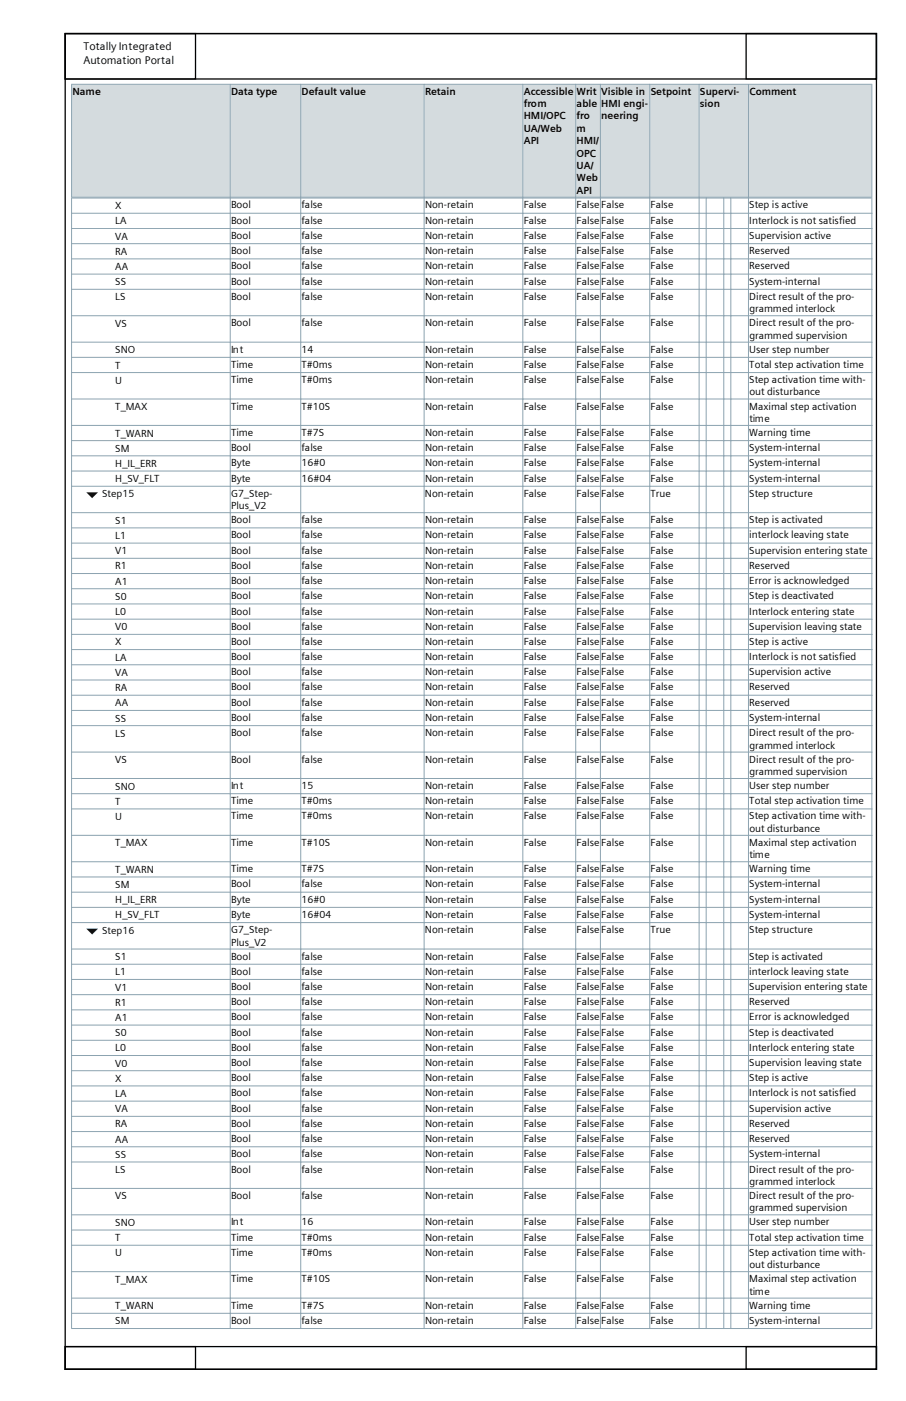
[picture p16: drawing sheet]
<svg xmlns="http://www.w3.org/2000/svg" width="279mm" height="432mm" viewBox="0 0 279 432" stroke-linecap="round" stroke-linejoin="round" font-family="sans-serif">
<defs><g id="words">
<g font-size="3.4">
<text x="25.8" y="15.4">Totally Integrated</text>
<text x="25.8" y="19.6">Automation Portal</text>
</g>
<g font-size="3.2">
<text x="22.4" y="29.2">Name</text>
<text x="71.3" y="29.2">Data type</text>
<text x="93" y="29.2">Default value</text>
<text x="131.1" y="29.2">Retain</text>
<text x="161.5" y="29.2">Accessible</text>
<text x="177.8" y="29.2">Writ</text>
<text x="185.4" y="29.2">Visible in</text>
<text x="200.7" y="29.2">Setpoint</text>
<text x="215.8" y="29.2">Supervi‐</text>
<text x="231.1" y="29.2">Comment</text>
<text x="161.5" y="33">from</text>
<text x="177.8" y="33">able</text>
<text x="185.4" y="33">HMI engi‐</text>
<text x="215.9" y="33">sion</text>
<text x="161.5" y="36.8">HMI/OPC</text>
<text x="161.5" y="40.6">UA/Web</text>
<text x="177.8" y="36.8">fro</text>
<text x="177.8" y="40.6">m</text>
<text x="185.4" y="36.8">neering</text>
<text x="161.5" y="44.4">API</text>
<text x="177.8" y="44.4">HMI/</text>
<text x="177.8" y="48.3">OPC</text>
<text x="177.8" y="52.1">UA/</text>
<text x="177.8" y="55.9">Web</text>
<text x="177.8" y="59.7">API</text>
<text x="35.6" y="64.5">X</text>
<text x="71.2" y="64.3">Bool</text>
<text x="93" y="64.3">false</text>
<text x="131.1" y="64.3">Non-retain</text>
<text x="161.5" y="64.3">False</text>
<text x="177.8" y="64.3">FalseFalse</text>
<text x="200.6" y="64.3">False</text>
<text x="231.1" y="64.3">Step is active</text>
<text x="35.6" y="69.1">LA</text>
<text x="71.2" y="69">Bool</text>
<text x="93" y="69">false</text>
<text x="131.1" y="69">Non-retain</text>
<text x="161.5" y="69">False</text>
<text x="177.8" y="69">FalseFalse</text>
<text x="200.6" y="69">False</text>
<text x="231.1" y="69">Interlock is not satisfied</text>
<text x="35.6" y="73.8">VA</text>
<text x="71.2" y="73.7">Bool</text>
<text x="93" y="73.7">false</text>
<text x="131.1" y="73.7">Non-retain</text>
<text x="161.5" y="73.7">False</text>
<text x="177.8" y="73.7">FalseFalse</text>
<text x="200.6" y="73.7">False</text>
<text x="231.1" y="73.7">Supervision active</text>
<text x="35.6" y="78.5">RA</text>
<text x="35.6" y="83.2">AA</text>
<text x="71.2" y="78.4">Bool</text>
<text x="71.2" y="83">Bool</text>
<text x="93" y="78.4">false</text>
<text x="93" y="83">false</text>
<text x="131.1" y="78.4">Non-retain</text>
<text x="131.1" y="83">Non-retain</text>
<text x="161.5" y="78.4">False</text>
<text x="161.5" y="83">False</text>
<text x="177.8" y="78.4">FalseFalse</text>
<text x="177.8" y="83">FalseFalse</text>
<text x="200.6" y="78.4">False</text>
<text x="200.6" y="83">False</text>
<text x="231.1" y="78.4">Reserved</text>
<text x="231.1" y="83">Reserved</text>
<text x="35.6" y="87.9">SS</text>
<text x="71.2" y="87.7">Bool</text>
<text x="93" y="87.7">false</text>
<text x="131.1" y="87.7">Non-retain</text>
<text x="161.5" y="87.7">False</text>
<text x="177.8" y="87.7">FalseFalse</text>
<text x="200.6" y="87.7">False</text>
<text x="231.1" y="87.7">System-internal</text>
<text x="35.6" y="92.6">LS</text>
<text x="71.2" y="92.4">Bool</text>
<text x="93" y="92.4">false</text>
<text x="131.1" y="92.4">Non-retain</text>
<text x="161.5" y="92.4">False</text>
<text x="177.8" y="92.4">FalseFalse</text>
<text x="200.6" y="92.4">False</text>
<text x="231.1" y="92.4">Direct result of the pro‐</text>
<text x="35.6" y="100.7">VS</text>
<text x="71.2" y="100.5">Bool</text>
<text x="93" y="100.5">false</text>
<text x="131.1" y="100.5">Non-retain</text>
<text x="161.5" y="100.5">False</text>
<text x="177.8" y="100.5">FalseFalse</text>
<text x="200.6" y="100.5">False</text>
<text x="231.1" y="100.5">Direct result of the pro‐</text>
<text x="231.1" y="96.2">grammed interlock</text>
<text x="231.1" y="104.4">grammed supervision</text>
<text x="35.6" y="108.9">SNO</text>
<text x="35.6" y="113.6">T</text>
<text x="71.2" y="108.7">Int</text>
<text x="71.2" y="113.4">Time</text>
<text x="93" y="108.7">14</text>
<text x="93" y="113.4">T#0ms</text>
<text x="131.1" y="113.4">Non-retain</text>
<text x="131.1" y="108.7">Non-retain</text>
<text x="161.5" y="108.7">False</text>
<text x="161.5" y="113.4">False</text>
<text x="177.8" y="113.4">FalseFalse</text>
<text x="177.8" y="108.7">FalseFalse</text>
<text x="200.6" y="108.7">False</text>
<text x="200.6" y="113.4">False</text>
<text x="231.1" y="108.7">User step number</text>
<text x="231.1" y="113.4">Total step activation time</text>
<text x="35.6" y="118.2">U</text>
<text x="71.2" y="118.1">Time</text>
<text x="93" y="118.1">T#0ms</text>
<text x="131.1" y="118.1">Non-retain</text>
<text x="161.5" y="118.1">False</text>
<text x="177.8" y="118.1">FalseFalse</text>
<text x="200.6" y="118.1">False</text>
<text x="231.1" y="118.1">Step activation time with‐</text>
<text x="231.1" y="121.9">out disturbance</text>
<text x="35.6" y="126.4">T_MAX</text>
<text x="71.2" y="126.2">Time</text>
<text x="93" y="126.2">T#10S</text>
<text x="131.1" y="126.2">Non-retain</text>
<text x="161.5" y="126.2">False</text>
<text x="177.8" y="126.2">FalseFalse</text>
<text x="200.6" y="126.2">False</text>
<text x="231.1" y="126.2">Maximal step activation</text>
<text x="231.1" y="130">time</text>
<text x="35.6" y="134.5">T_WARN</text>
<text x="71.2" y="134.4">Time</text>
<text x="93" y="134.4">T#7S</text>
<text x="131.1" y="134.4">Non-retain</text>
<text x="161.5" y="134.4">False</text>
<text x="177.8" y="134.4">FalseFalse</text>
<text x="200.6" y="134.4">False</text>
<text x="231.1" y="134.4">Warning time</text>
<text x="35.6" y="139.2">SM</text>
<text x="35.6" y="143.9">H_IL_ERR</text>
<text x="71.2" y="139.1">Bool</text>
<text x="71.2" y="143.7">Byte</text>
<text x="93" y="139.1">false</text>
<text x="93" y="143.7">16#0</text>
<text x="131.1" y="139.1">Non-retain</text>
<text x="131.1" y="143.7">Non-retain</text>
<text x="161.5" y="139.1">False</text>
<text x="161.5" y="143.7">False</text>
<text x="177.8" y="139.1">FalseFalse</text>
<text x="177.8" y="143.7">FalseFalse</text>
<text x="200.6" y="139.1">False</text>
<text x="200.6" y="143.7">False</text>
<text x="231.1" y="139.1">System-internal</text>
<text x="231.1" y="143.7">System-internal</text>
<text x="35.6" y="148.6">H_SV_FLT</text>
<text x="71.2" y="148.4">Byte</text>
<text x="93" y="148.4">16#04</text>
<text x="131.1" y="148.4">Non-retain</text>
<text x="161.5" y="148.4">False</text>
<text x="177.8" y="148.4">FalseFalse</text>
<text x="200.6" y="148.4">False</text>
<text x="231.1" y="148.4">System-internal</text>
<text x="31.5" y="153.3">Step15</text>
<text x="71.2" y="153.1">G7_Step‐</text>
<text x="131.1" y="153.1">Non-retain</text>
<text x="161.5" y="153.1">False</text>
<text x="177.8" y="153.1">FalseFalse</text>
<text x="200.6" y="153.1">True</text>
<text x="231.1" y="153.1">Step structure</text>
<text x="35.6" y="161.4">S1</text>
<text x="71.2" y="156.9">Plus_V2</text>
<text x="71.2" y="161.2">Bool</text>
<text x="93" y="161.2">false</text>
<text x="131.1" y="161.2">Non-retain</text>
<text x="161.5" y="161.2">False</text>
<text x="177.8" y="161.2">FalseFalse</text>
<text x="200.6" y="161.2">False</text>
<text x="231.1" y="161.2">Step is activated</text>
<text x="35.6" y="166.1">L1</text>
<text x="71.2" y="165.9">Bool</text>
<text x="93" y="165.9">false</text>
<text x="131.1" y="165.9">Non-retain</text>
<text x="161.5" y="165.9">False</text>
<text x="177.8" y="165.9">FalseFalse</text>
<text x="200.6" y="165.9">False</text>
<text x="231.1" y="165.9">interlock leaving state</text>
<text x="35.6" y="170.8">V1</text>
<text x="71.2" y="170.6">Bool</text>
<text x="93" y="170.6">false</text>
<text x="131.1" y="170.6">Non-retain</text>
<text x="161.5" y="170.6">False</text>
<text x="177.8" y="170.6">FalseFalse</text>
<text x="200.6" y="170.6">False</text>
<text x="231.1" y="170.6">Supervision entering state</text>
<text x="35.6" y="175.5">R1</text>
<text x="71.2" y="175.3">Bool</text>
<text x="71.2" y="180">Bool</text>
<text x="93" y="175.3">false</text>
<text x="93" y="180">false</text>
<text x="131.1" y="175.3">Non-retain</text>
<text x="131.1" y="180">Non-retain</text>
<text x="161.5" y="175.3">False</text>
<text x="161.5" y="180">False</text>
<text x="177.8" y="175.3">FalseFalse</text>
<text x="177.8" y="180">FalseFalse</text>
<text x="200.6" y="175.3">False</text>
<text x="200.6" y="180">False</text>
<text x="231.1" y="175.3">Reserved</text>
<text x="231.1" y="180">Error is acknowledged</text>
<text x="35.6" y="180.2">A1</text>
<text x="35.6" y="184.9">S0</text>
<text x="71.2" y="184.7">Bool</text>
<text x="93" y="184.7">false</text>
<text x="131.1" y="184.7">Non-retain</text>
<text x="161.5" y="184.7">False</text>
<text x="177.8" y="184.7">FalseFalse</text>
<text x="200.6" y="184.7">False</text>
<text x="231.1" y="184.7">Step is deactivated</text>
<text x="35.6" y="189.6">L0</text>
<text x="71.2" y="189.4">Bool</text>
<text x="93" y="189.4">false</text>
<text x="131.1" y="189.4">Non-retain</text>
<text x="161.5" y="189.4">False</text>
<text x="177.8" y="189.4">FalseFalse</text>
<text x="200.6" y="189.4">False</text>
<text x="231.1" y="189.4">Interlock entering state</text>
<text x="35.6" y="194.3">V0</text>
<text x="71.2" y="194.1">Bool</text>
<text x="93" y="194.1">false</text>
<text x="131.1" y="194.1">Non-retain</text>
<text x="161.5" y="194.1">False</text>
<text x="177.8" y="194.1">FalseFalse</text>
<text x="200.6" y="194.1">False</text>
<text x="231.1" y="194.1">Supervision leaving state</text>
<text x="35.6" y="198.9">X</text>
<text x="35.6" y="203.6">LA</text>
<text x="71.2" y="198.8">Bool</text>
<text x="71.2" y="203.5">Bool</text>
<text x="93" y="198.8">false</text>
<text x="93" y="203.5">false</text>
<text x="131.1" y="198.8">Non-retain</text>
<text x="131.1" y="203.5">Non-retain</text>
<text x="161.5" y="198.8">False</text>
<text x="161.5" y="203.5">False</text>
<text x="177.8" y="198.8">FalseFalse</text>
<text x="177.8" y="203.5">FalseFalse</text>
<text x="200.6" y="198.8">False</text>
<text x="200.6" y="203.5">False</text>
<text x="231.1" y="198.8">Step is active</text>
<text x="231.1" y="203.5">Interlock is not satisfied</text>
<text x="35.6" y="208.3">VA</text>
<text x="71.2" y="208.2">Bool</text>
<text x="93" y="208.2">false</text>
<text x="131.1" y="208.2">Non-retain</text>
<text x="161.5" y="208.2">False</text>
<text x="177.8" y="208.2">FalseFalse</text>
<text x="200.6" y="208.2">False</text>
<text x="231.1" y="208.2">Supervision active</text>
<text x="35.6" y="213">RA</text>
<text x="71.2" y="212.8">Bool</text>
<text x="93" y="212.8">false</text>
<text x="131.1" y="212.8">Non-retain</text>
<text x="161.5" y="212.8">False</text>
<text x="177.8" y="212.8">FalseFalse</text>
<text x="200.6" y="212.8">False</text>
<text x="231.1" y="212.8">Reserved</text>
<text x="35.6" y="217.7">AA</text>
<text x="71.2" y="217.5">Bool</text>
<text x="93" y="217.5">false</text>
<text x="131.1" y="217.5">Non-retain</text>
<text x="161.5" y="217.5">False</text>
<text x="177.8" y="217.5">FalseFalse</text>
<text x="200.6" y="217.5">False</text>
<text x="231.1" y="217.5">Reserved</text>
<text x="35.6" y="222.4">SS</text>
<text x="35.6" y="227.1">LS</text>
<text x="71.2" y="222.2">Bool</text>
<text x="71.2" y="226.9">Bool</text>
<text x="93" y="222.2">false</text>
<text x="93" y="226.9">false</text>
<text x="131.1" y="222.2">Non-retain</text>
<text x="131.1" y="226.9">Non-retain</text>
<text x="161.5" y="222.2">False</text>
<text x="161.5" y="226.9">False</text>
<text x="177.8" y="222.2">FalseFalse</text>
<text x="177.8" y="226.9">FalseFalse</text>
<text x="200.6" y="222.2">False</text>
<text x="200.6" y="226.9">False</text>
<text x="231.1" y="222.2">System-internal</text>
<text x="231.1" y="226.9">Direct result of the pro‐</text>
<text x="231.1" y="230.7">grammed interlock</text>
<text x="35.6" y="235.2">VS</text>
<text x="71.2" y="235">Bool</text>
<text x="93" y="235">false</text>
<text x="131.1" y="235">Non-retain</text>
<text x="161.5" y="235">False</text>
<text x="177.8" y="235">FalseFalse</text>
<text x="200.6" y="235">False</text>
<text x="231.1" y="235">Direct result of the pro‐</text>
<text x="231.1" y="238.8">grammed supervision</text>
<text x="35.6" y="243.4">SNO</text>
<text x="71.2" y="243.2">Int</text>
<text x="93" y="243.2">15</text>
<text x="131.1" y="243.2">Non-retain</text>
<text x="161.5" y="243.2">False</text>
<text x="177.8" y="243.2">FalseFalse</text>
<text x="200.6" y="243.2">False</text>
<text x="231.1" y="243.2">User step number</text>
<text x="35.6" y="248">T</text>
<text x="71.2" y="247.9">Time</text>
<text x="93" y="247.9">T#0ms</text>
<text x="131.1" y="247.9">Non-retain</text>
<text x="161.5" y="247.9">False</text>
<text x="177.8" y="247.9">FalseFalse</text>
<text x="200.6" y="247.9">False</text>
<text x="231.1" y="247.9">Total step activation time</text>
<text x="35.6" y="252.7">U</text>
<text x="71.2" y="252.6">Time</text>
<text x="93" y="252.6">T#0ms</text>
<text x="131.1" y="252.6">Non-retain</text>
<text x="161.5" y="252.6">False</text>
<text x="177.8" y="252.6">FalseFalse</text>
<text x="200.6" y="252.6">False</text>
<text x="231.1" y="252.6">Step activation time with‐</text>
<text x="231.1" y="256.4">out disturbance</text>
<text x="35.6" y="260.9">T_MAX</text>
<text x="71.2" y="260.7">Time</text>
<text x="93" y="260.7">T#10S</text>
<text x="131.1" y="260.7">Non-retain</text>
<text x="161.5" y="260.7">False</text>
<text x="177.8" y="260.7">FalseFalse</text>
<text x="200.6" y="260.7">False</text>
<text x="231.1" y="260.7">Maximal step activation</text>
<text x="35.6" y="269">T_WARN</text>
<text x="71.2" y="268.9">Time</text>
<text x="93" y="268.9">T#7S</text>
<text x="131.1" y="268.9">Non-retain</text>
<text x="161.5" y="268.9">False</text>
<text x="177.8" y="268.9">FalseFalse</text>
<text x="200.6" y="268.9">False</text>
<text x="231.1" y="268.9">Warning time</text>
<text x="231.1" y="264.5">time</text>
<text x="35.6" y="273.7">SM</text>
<text x="71.2" y="273.5">Bool</text>
<text x="93" y="273.5">false</text>
<text x="131.1" y="273.5">Non-retain</text>
<text x="161.5" y="273.5">False</text>
<text x="177.8" y="273.5">FalseFalse</text>
<text x="200.6" y="273.5">False</text>
<text x="231.1" y="273.5">System-internal</text>
<text x="35.6" y="278.4">H_IL_ERR</text>
<text x="71.2" y="278.2">Byte</text>
<text x="93" y="278.2">16#0</text>
<text x="131.1" y="278.2">Non-retain</text>
<text x="161.5" y="278.2">False</text>
<text x="177.8" y="278.2">FalseFalse</text>
<text x="200.6" y="278.2">False</text>
<text x="231.1" y="278.2">System-internal</text>
<text x="31.5" y="287.8">Step16</text>
<text x="35.6" y="283.1">H_SV_FLT</text>
<text x="71.2" y="282.9">Byte</text>
<text x="71.2" y="287.6">G7_Step‐</text>
<text x="93" y="282.9">16#04</text>
<text x="131.1" y="287.6">Non-retain</text>
<text x="131.1" y="282.9">Non-retain</text>
<text x="161.5" y="287.6">False</text>
<text x="161.5" y="282.9">False</text>
<text x="177.8" y="287.6">FalseFalse</text>
<text x="177.8" y="282.9">FalseFalse</text>
<text x="200.6" y="287.6">True</text>
<text x="200.6" y="282.9">False</text>
<text x="231.1" y="287.6">Step structure</text>
<text x="231.1" y="282.9">System-internal</text>
<text x="71.2" y="291.4">Plus_V2</text>
<text x="35.6" y="295.9">S1</text>
<text x="71.2" y="295.7">Bool</text>
<text x="93" y="295.7">false</text>
<text x="131.1" y="295.7">Non-retain</text>
<text x="161.5" y="295.7">False</text>
<text x="177.8" y="295.7">FalseFalse</text>
<text x="200.6" y="295.7">False</text>
<text x="231.1" y="295.7">Step is activated</text>
<text x="35.6" y="300.6">L1</text>
<text x="35.6" y="305.3">V1</text>
<text x="71.2" y="300.4">Bool</text>
<text x="71.2" y="305.1">Bool</text>
<text x="93" y="300.4">false</text>
<text x="93" y="305.1">false</text>
<text x="131.1" y="300.4">Non-retain</text>
<text x="131.1" y="305.1">Non-retain</text>
<text x="161.5" y="300.4">False</text>
<text x="161.5" y="305.1">False</text>
<text x="177.8" y="300.4">FalseFalse</text>
<text x="177.8" y="305.1">FalseFalse</text>
<text x="200.6" y="300.4">False</text>
<text x="200.6" y="305.1">False</text>
<text x="231.1" y="300.4">interlock leaving state</text>
<text x="231.1" y="305.1">Supervision entering state</text>
<text x="35.6" y="310">R1</text>
<text x="71.2" y="309.8">Bool</text>
<text x="93" y="309.8">false</text>
<text x="131.1" y="309.8">Non-retain</text>
<text x="161.5" y="309.8">False</text>
<text x="177.8" y="309.8">FalseFalse</text>
<text x="200.6" y="309.8">False</text>
<text x="231.1" y="309.8">Reserved</text>
<text x="35.6" y="314.7">A1</text>
<text x="71.2" y="314.5">Bool</text>
<text x="93" y="314.5">false</text>
<text x="131.1" y="314.5">Non-retain</text>
<text x="161.5" y="314.5">False</text>
<text x="177.8" y="314.5">FalseFalse</text>
<text x="200.6" y="314.5">False</text>
<text x="231.1" y="314.5">Error is acknowledged</text>
<text x="35.6" y="319.4">S0</text>
<text x="71.2" y="319.2">Bool</text>
<text x="71.2" y="323.9">Bool</text>
<text x="93" y="319.2">false</text>
<text x="93" y="323.9">false</text>
<text x="131.1" y="319.2">Non-retain</text>
<text x="131.1" y="323.9">Non-retain</text>
<text x="161.5" y="319.2">False</text>
<text x="161.5" y="323.9">False</text>
<text x="177.8" y="319.2">FalseFalse</text>
<text x="177.8" y="323.9">FalseFalse</text>
<text x="200.6" y="319.2">False</text>
<text x="200.6" y="323.9">False</text>
<text x="231.1" y="319.2">Step is deactivated</text>
<text x="231.1" y="323.9">Interlock entering state</text>
<text x="35.6" y="324.1">L0</text>
<text x="35.6" y="328.7">V0</text>
<text x="71.2" y="328.5">Bool</text>
<text x="93" y="328.5">false</text>
<text x="131.1" y="328.5">Non-retain</text>
<text x="161.5" y="328.5">False</text>
<text x="177.8" y="328.5">FalseFalse</text>
<text x="200.6" y="328.5">False</text>
<text x="231.1" y="328.5">Supervision leaving state</text>
<text x="35.6" y="333.4">X</text>
<text x="71.2" y="333.2">Bool</text>
<text x="93" y="333.2">false</text>
<text x="131.1" y="333.2">Non-retain</text>
<text x="161.5" y="333.2">False</text>
<text x="177.8" y="333.2">FalseFalse</text>
<text x="200.6" y="333.2">False</text>
<text x="231.1" y="333.2">Step is active</text>
<text x="35.6" y="338.1">LA</text>
<text x="71.2" y="337.9">Bool</text>
<text x="93" y="337.9">false</text>
<text x="131.1" y="337.9">Non-retain</text>
<text x="161.5" y="337.9">False</text>
<text x="177.8" y="337.9">FalseFalse</text>
<text x="200.6" y="337.9">False</text>
<text x="231.1" y="337.9">Interlock is not satisfied</text>
<text x="35.6" y="342.8">VA</text>
<text x="35.6" y="347.5">RA</text>
<text x="71.2" y="342.6">Bool</text>
<text x="71.2" y="347.3">Bool</text>
<text x="93" y="342.6">false</text>
<text x="93" y="347.3">false</text>
<text x="131.1" y="342.6">Non-retain</text>
<text x="131.1" y="347.3">Non-retain</text>
<text x="161.5" y="342.6">False</text>
<text x="161.5" y="347.3">False</text>
<text x="177.8" y="342.6">FalseFalse</text>
<text x="177.8" y="347.3">FalseFalse</text>
<text x="200.6" y="342.6">False</text>
<text x="200.6" y="347.3">False</text>
<text x="231.1" y="342.6">Supervision active</text>
<text x="231.1" y="347.3">Reserved</text>
<text x="35.6" y="352.2">AA</text>
<text x="71.2" y="352">Bool</text>
<text x="93" y="352">false</text>
<text x="131.1" y="352">Non-retain</text>
<text x="161.5" y="352">False</text>
<text x="177.8" y="352">FalseFalse</text>
<text x="200.6" y="352">False</text>
<text x="231.1" y="352">Reserved</text>
<text x="35.6" y="356.9">SS</text>
<text x="71.2" y="356.7">Bool</text>
<text x="93" y="356.7">false</text>
<text x="131.1" y="356.7">Non-retain</text>
<text x="161.5" y="356.7">False</text>
<text x="177.8" y="356.7">FalseFalse</text>
<text x="200.6" y="356.7">False</text>
<text x="231.1" y="356.7">System-internal</text>
<text x="35.6" y="361.6">LS</text>
<text x="71.2" y="361.4">Bool</text>
<text x="93" y="361.4">false</text>
<text x="131.1" y="361.4">Non-retain</text>
<text x="161.5" y="361.4">False</text>
<text x="177.8" y="361.4">FalseFalse</text>
<text x="200.6" y="361.4">False</text>
<text x="231.1" y="361.4">Direct result of the pro‐</text>
<text x="231.1" y="365.2">grammed interlock</text>
<text x="35.6" y="369.7">VS</text>
<text x="71.2" y="369.5">Bool</text>
<text x="93" y="369.5">false</text>
<text x="131.1" y="369.5">Non-retain</text>
<text x="161.5" y="369.5">False</text>
<text x="177.8" y="369.5">FalseFalse</text>
<text x="200.6" y="369.5">False</text>
<text x="231.1" y="369.5">Direct result of the pro‐</text>
<text x="35.6" y="377.8">SNO</text>
<text x="71.2" y="377.7">Int</text>
<text x="93" y="377.7">16</text>
<text x="131.1" y="377.7">Non-retain</text>
<text x="161.5" y="377.7">False</text>
<text x="177.8" y="377.7">FalseFalse</text>
<text x="200.6" y="377.7">False</text>
<text x="231.1" y="377.7">User step number</text>
<text x="231.1" y="373.3">grammed supervision</text>
<text x="35.6" y="382.5">T</text>
<text x="71.2" y="382.4">Time</text>
<text x="93" y="382.4">T#0ms</text>
<text x="131.1" y="382.4">Non-retain</text>
<text x="161.5" y="382.4">False</text>
<text x="177.8" y="382.4">FalseFalse</text>
<text x="200.6" y="382.4">False</text>
<text x="231.1" y="382.4">Total step activation time</text>
<text x="35.6" y="387.2">U</text>
<text x="71.2" y="387">Time</text>
<text x="93" y="387">T#0ms</text>
<text x="131.1" y="387">Non-retain</text>
<text x="161.5" y="387">False</text>
<text x="177.8" y="387">FalseFalse</text>
<text x="200.6" y="387">False</text>
<text x="231.1" y="387">Step activation time with‐</text>
<text x="35.6" y="395.3">T_MAX</text>
<text x="71.2" y="395.2">Time</text>
<text x="93" y="395.2">T#10S</text>
<text x="131.1" y="395.2">Non-retain</text>
<text x="161.5" y="395.2">False</text>
<text x="177.8" y="395.2">FalseFalse</text>
<text x="200.6" y="395.2">False</text>
<text x="231.1" y="395.2">Maximal step activation</text>
<text x="231.1" y="390.9">out disturbance</text>
<text x="231.1" y="399">time</text>
<text x="35.6" y="403.5">T_WARN</text>
<text x="71.2" y="403.3">Time</text>
<text x="93" y="403.3">T#7S</text>
<text x="131.1" y="403.3">Non-retain</text>
<text x="161.5" y="403.3">False</text>
<text x="177.8" y="403.3">FalseFalse</text>
<text x="200.6" y="403.3">False</text>
<text x="231.1" y="403.3">Warning time</text>
<text x="35.6" y="408.2">SM</text>
<text x="71.2" y="408">Bool</text>
<text x="93" y="408">false</text>
<text x="131.1" y="408">Non-retain</text>
<text x="161.5" y="408">False</text>
<text x="177.8" y="408">FalseFalse</text>
<text x="200.6" y="408">False</text>
<text x="231.1" y="408">System-internal</text>
</g>
</g></defs>
<path d="M20.1 10.3h250.2v411.7h-250.2zM20.1 10.3h250.2v14h-250.2zM20.1 10.3h40.2v14h-40.2zM230.1 10.3h40.2v14h-40.2zM20.1 415h250.2v7h-250.2zM20.1 415h40.2v7h-40.2zM230.1 415h40.2v7h-40.2z" fill="none" stroke="#000" stroke-width=".4"/>
<path d="M22.1 26h246.8v383.4h-246.8z" fill="#fff"/>
<path d="M22.2 26.1h48.7v34.6h-48.7zM71.1 26.1h21.6v34.6h-21.6zM92.8 26.1h37.9v34.6h-37.9zM130.9 26.1h30.3v34.6h-30.3zM161.3 26.1h16.2v34.6h-16.2zM177.7 26.1h7.4v34.6h-7.4zM185.3 26.1h15v34.6h-15zM200.5 26.1h15v34.6h-15zM215.7 26.1h15v34.6h-15zM230.9 26.1h37.9v34.6h-37.9z" fill-rule="evenodd" fill="#d4dbde"/>
<g fill="#000040">
<path d="M26.6 151.7h3.6l-1.8 1.8z"/>
<path d="M26.6 286.2h3.6l-1.8 1.8z"/>
</g>
<g fill="none" stroke="#8ca3b0" stroke-width=".31">
<path d="M22 26h247M22.1 25.9v35M71 25.9v35M92.7 25.9v35M130.8 25.9v35M161.2 25.9v35M177.5 25.9v35M185.2 25.9v35M200.4 25.9v35M215.6 25.9v35M230.8 25.9v35M268.9 25.9v35"/>
<path d="M22 60.8h247M22 61h247M22 65.7h247M22 70.4h247M22 75.1h247M22 79.8h247M22.1 60.9v348.7M71 60.9v348.7M92.7 60.9v348.7M130.8 60.9v348.7M161.2 60.9v348.7M177.5 60.9v348.7"/>
<path d="M185.2 60.9v348.7M200.4 60.9v348.7M215.6 60.9v348.7M217.8 60.9v348.7M223.2 60.9v348.7M225.4 60.9v348.7M230.8 60.9v348.7M268.9 60.9v348.7M22 84.5h247M22 89.2h247M22 97.3h247M22 105.5h247"/>
<path d="M22 110.1h247M22 114.8h247M22 123h247M22 131.1h247M22 135.8h247M22 140.5h247M22 145.2h247M22 149.9h247M22 158h247M22 162.7h247M22 167.4h247M22 172.1h247"/>
<path d="M22 176.8h247M22 181.5h247M22 186.1h247M22 190.8h247M22 195.5h247M22 200.2h247M22 204.9h247M22 209.6h247M22 214.3h247M22 219h247M22 223.6h247M22 231.8h247"/>
<path d="M22 239.9h247M22 244.6h247M22 249.3h247M22 257.5h247M22 265.6h247M22 270.3h247M22 275h247M22 279.7h247M22 284.4h247M22 292.5h247M22 297.2h247M22 301.9h247"/>
<path d="M22 306.6h247M22 311.3h247M22 315.9h247M22 320.6h247M22 325.3h247M22 330h247M22 334.7h247M22 339.4h247M22 344.1h247M22 348.8h247M22 353.4h247M22 358.1h247"/>
<path d="M22 366.3h247M22 374.4h247M22 379.1h247M22 383.8h247M22 391.9h247M22 400.1h247M22 404.8h247M22 409.5h247"/>
</g>
<use href="#words"/>
</svg>
